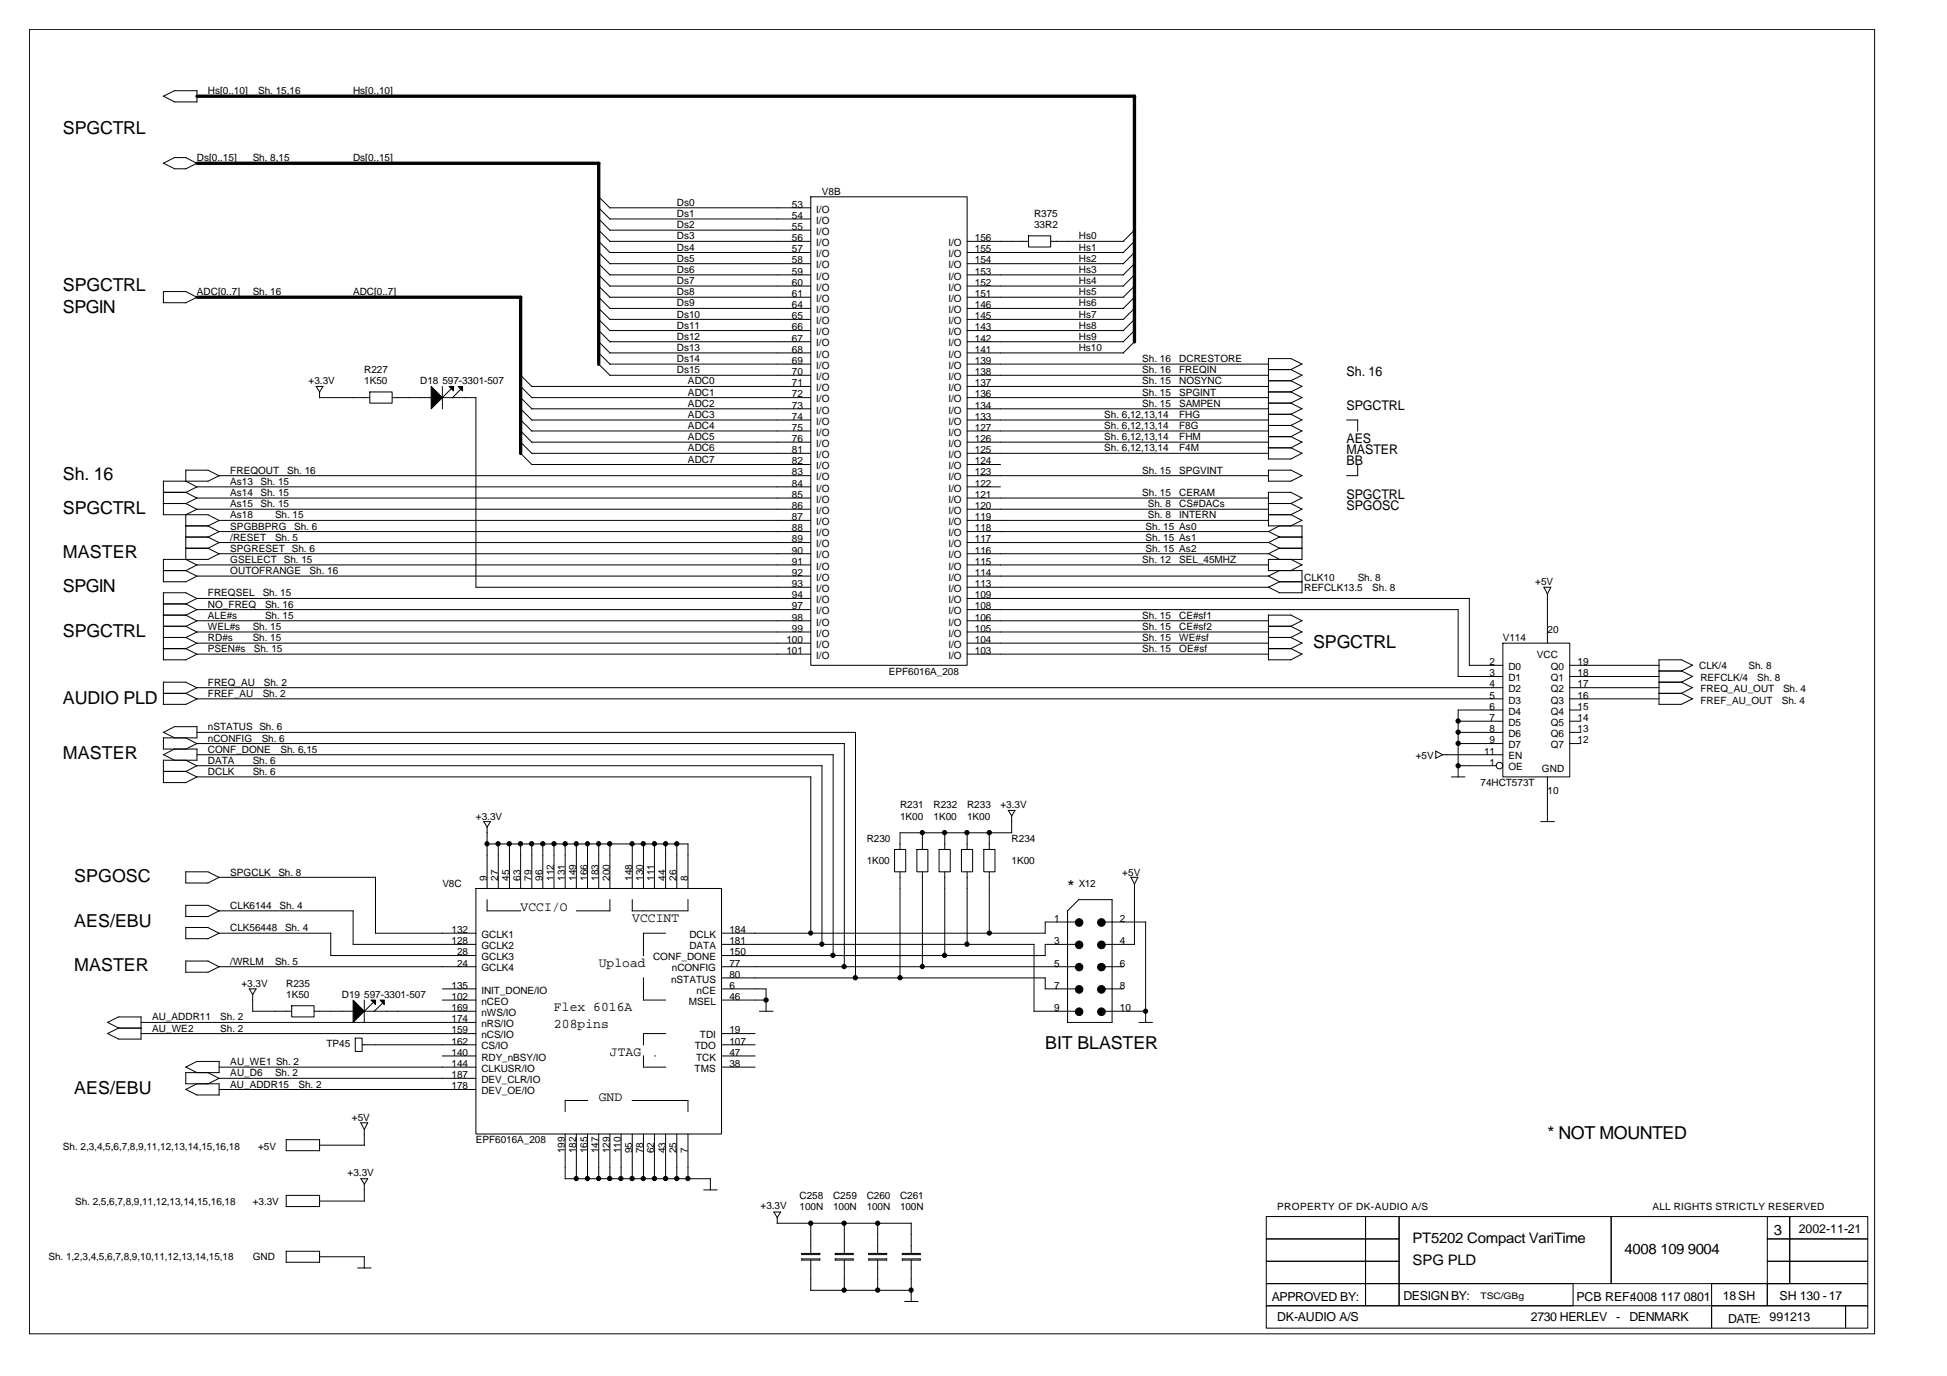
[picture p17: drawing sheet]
<svg xmlns="http://www.w3.org/2000/svg" width="420mm" height="297mm" viewBox="0 0 420 297" stroke-linecap="round" stroke-linejoin="round" font-family="sans-serif">
<defs><g id="words">
<g font-size="3.9">
<text x="13.6" y="29">SPGCTRL</text>
<text x="13.6" y="62.8">SPGCTRL</text>
<text x="13.6" y="67.6">SPGIN</text>
<text x="13.6" y="103.7">Sh. 16</text>
<text x="13.6" y="110.9">SPGCTRL</text>
<text x="13.6" y="120.6">MASTER</text>
<text x="13.6" y="127.8">SPGIN</text>
<text x="13.6" y="137.4">SPGCTRL</text>
<text x="283.4" y="139.9">SPGCTRL</text>
<text x="13.6" y="151.9">AUDIO PLD</text>
<text x="13.6" y="163.9">MASTER</text>
<text x="16" y="190.4">SPGOSC</text>
<text x="230.4" y="192.8">*</text>
<text x="16" y="200.1">AES/EBU</text>
<text x="16" y="209.7">MASTER</text>
<text x="225.6" y="226.6">BIT BLASTER</text>
<text x="16" y="236.2">AES/EBU</text>
<text x="333.9" y="245.8">* NOT MOUNTED</text>
</g>
<g font-size="3.1">
<text x="304.8" y="268.3">PT5202 Compact VariTime</text>
<text x="382.8" y="266.7">3</text>
<text x="304.8" y="273.2">SPG PLD</text>
<text x="350.6" y="270.7">4008 109 9004</text>
</g>
<g font-size="2.9">
<text x="290.6" y="81.2">Sh. 16</text>
<text x="290.6" y="88.5">SPGCTRL</text>
<text x="290.6" y="95.7">AES</text>
<text x="290.6" y="100.5">BB</text>
<text x="290.6" y="98.1">MASTER</text>
<text x="290.6" y="107.7">SPGCTRL</text>
<text x="290.6" y="110.1">SPGOSC</text>
<text x="112.4" y="196.6">VCCI/O</text>
<text x="136.4" y="199">VCCINT</text>
<text x="129.2" y="208.7">Upload</text>
<text x="119.5" y="218.3">Flex 6016A</text>
<text x="119.5" y="221.8">208pins</text>
<text x="131.6" y="228">JTAG</text>
<text x="129.2" y="237.6">GND</text>
</g>
<g font-size="2.7">
<text x="388.2" y="266.3">2002-11-21</text>
<text x="274.4" y="281">APPROVED BY:</text>
<text x="302.9" y="280.7">DESIGN BY:</text>
<text x="340.2" y="281">PCB REF:4008 117 0801</text>
<text x="371.8" y="280.7">18SH</text>
<text x="384" y="280.7">SH 130 -17</text>
<text x="275.6" y="285.3">DK-AUDIO A/S</text>
<text x="330.4" y="285.3">2730 HERLEV</text>
<text x="348.8" y="285.3">-</text>
<text x="351.6" y="285.3">DENMARK</text>
<text x="373" y="285.5">DATE: 991213</text>
</g>
<g font-size="2.2">
<text x="44.9" y="20.4">Hs[0..10]</text>
<text x="55.7" y="20.4">Sh. 15,16</text>
<text x="76.2" y="20.4">Hs[0..10]</text>
<text x="42.5" y="34.8">Ds[0..15]</text>
<text x="54.5" y="34.8">Sh. 8,15</text>
<text x="76.2" y="34.8">Ds[0..15]</text>
<text x="146" y="44.5">Ds0</text>
<text x="146" y="46.8">Ds1</text>
<text x="170.9" y="44.8">53</text>
<text x="170.9" y="47.2">54</text>
<text x="176.1" y="45.9">I/O</text>
<text x="177.4" y="42.1">V8B</text>
<text x="223.1" y="46.8">R375</text>
<text x="146" y="49.3">Ds2</text>
<text x="146" y="51.7">Ds3</text>
<text x="170.9" y="49.6">55</text>
<text x="170.9" y="52.1">56</text>
<text x="176.1" y="48.3">I/O</text>
<text x="176.1" y="50.7">I/O</text>
<text x="176.1" y="53.1">I/O</text>
<text x="204.7" y="53.1">I/O</text>
<text x="210.4" y="52.1">156</text>
<text x="223.1" y="49.3">33R2</text>
<text x="232.8" y="51.7">Hs0</text>
<text x="146" y="58.9">Ds6</text>
<text x="146" y="56.5">Ds5</text>
<text x="146" y="54.1">Ds4</text>
<text x="170.9" y="54.5">57</text>
<text x="170.9" y="56.9">58</text>
<text x="170.9" y="59.3">59</text>
<text x="176.1" y="55.5">I/O</text>
<text x="176.1" y="57.9">I/O</text>
<text x="204.7" y="57.9">I/O</text>
<text x="204.7" y="55.5">I/O</text>
<text x="210.4" y="59.3">153</text>
<text x="210.4" y="56.9">154</text>
<text x="210.4" y="54.5">155</text>
<text x="232.8" y="58.9">Hs3</text>
<text x="232.8" y="54.1">Hs1</text>
<text x="232.8" y="56.5">Hs2</text>
<text x="42.5" y="63.7">ADC[0..7]</text>
<text x="54.5" y="63.7">Sh. 16</text>
<text x="76.2" y="63.7">ADC[0..7]</text>
<text x="146" y="61.3">Ds7</text>
<text x="146" y="63.7">Ds8</text>
<text x="170.9" y="61.7">60</text>
<text x="170.9" y="64.1">61</text>
<text x="176.1" y="60.4">I/O</text>
<text x="176.1" y="62.8">I/O</text>
<text x="176.1" y="65.2">I/O</text>
<text x="204.7" y="65.2">I/O</text>
<text x="204.7" y="62.8">I/O</text>
<text x="204.7" y="60.4">I/O</text>
<text x="210.4" y="64.1">151</text>
<text x="210.4" y="61.7">152</text>
<text x="232.8" y="63.7">Hs5</text>
<text x="232.8" y="61.3">Hs4</text>
<text x="146" y="68.6">Ds10</text>
<text x="146" y="70.9">Ds11</text>
<text x="146" y="66.2">Ds9</text>
<text x="170.9" y="66.5">64</text>
<text x="170.9" y="68.9">65</text>
<text x="170.9" y="71.3">66</text>
<text x="176.1" y="67.6">I/O</text>
<text x="176.1" y="70">I/O</text>
<text x="204.7" y="70">I/O</text>
<text x="204.7" y="67.6">I/O</text>
<text x="210.4" y="71.3">143</text>
<text x="210.4" y="68.9">145</text>
<text x="210.4" y="66.5">146</text>
<text x="232.8" y="68.6">Hs7</text>
<text x="232.8" y="66.2">Hs6</text>
<text x="232.8" y="70.9">Hs8</text>
<text x="146" y="73.3">Ds12</text>
<text x="146" y="75.8">Ds13</text>
<text x="170.9" y="73.7">67</text>
<text x="170.9" y="76.1">68</text>
<text x="176.1" y="72.4">I/O</text>
<text x="176.1" y="74.8">I/O</text>
<text x="176.1" y="77.2">I/O</text>
<text x="204.7" y="77.2">I/O</text>
<text x="204.7" y="74.8">I/O</text>
<text x="204.7" y="72.4">I/O</text>
<text x="210.4" y="76.1">141</text>
<text x="210.4" y="73.7">142</text>
<text x="232.8" y="73.3">Hs9</text>
<text x="232.8" y="75.8">Hs10</text>
<text x="66.6" y="83">+3.3V</text>
<text x="78.6" y="80.6">R227</text>
<text x="78.6" y="83">1K50</text>
<text x="90.7" y="83">D18</text>
<text x="95.5" y="83">597-3301-507</text>
<text x="146" y="78.2">Ds14</text>
<text x="146" y="80.6">Ds15</text>
<text x="148.5" y="83">ADC0</text>
<text x="170.9" y="78.6">69</text>
<text x="170.9" y="81">70</text>
<text x="170.9" y="83.4">71</text>
<text x="176.1" y="79.6">I/O</text>
<text x="176.1" y="82">I/O</text>
<text x="204.7" y="82">I/O</text>
<text x="204.7" y="79.6">I/O</text>
<text x="210.4" y="83.4">137</text>
<text x="210.4" y="81">138</text>
<text x="210.4" y="78.6">139</text>
<text x="246.5" y="78.2">Sh. 16</text>
<text x="246.5" y="80.6">Sh. 16</text>
<text x="246.5" y="83">Sh. 15</text>
<text x="254.5" y="78.2">DCRESTORE</text>
<text x="254.5" y="80.6">FREQIN</text>
<text x="254.5" y="83">NOSYNC</text>
<text x="148.5" y="87.8">ADC2</text>
<text x="148.5" y="85.4">ADC1</text>
<text x="170.9" y="85.8">72</text>
<text x="170.9" y="88.2">73</text>
<text x="176.1" y="84.4">I/O</text>
<text x="176.1" y="86.9">I/O</text>
<text x="176.1" y="89.3">I/O</text>
<text x="204.7" y="89.3">I/O</text>
<text x="204.7" y="86.9">I/O</text>
<text x="204.7" y="84.4">I/O</text>
<text x="210.4" y="88.2">134</text>
<text x="210.4" y="85.8">136</text>
<text x="246.5" y="87.8">Sh. 15</text>
<text x="246.5" y="85.4">Sh. 15</text>
<text x="254.5" y="87.8">SAMPEN</text>
<text x="254.5" y="85.4">SPGINT</text>
<text x="148.5" y="90.2">ADC3</text>
<text x="148.5" y="92.7">ADC4</text>
<text x="148.5" y="95">ADC5</text>
<text x="170.9" y="90.6">74</text>
<text x="170.9" y="93">75</text>
<text x="170.9" y="95.4">76</text>
<text x="176.1" y="91.7">I/O</text>
<text x="176.1" y="94.1">I/O</text>
<text x="204.7" y="94.1">I/O</text>
<text x="204.7" y="91.7">I/O</text>
<text x="210.4" y="95.4">126</text>
<text x="210.4" y="93">127</text>
<text x="210.4" y="90.6">133</text>
<text x="238.3" y="92.7">Sh. 6,12,13,14</text>
<text x="238.3" y="95">Sh. 6,12,13,14</text>
<text x="238.3" y="90.2">Sh. 6,12,13,14</text>
<text x="254.5" y="92.7">F8G</text>
<text x="254.5" y="95">FHM</text>
<text x="254.5" y="90.2">FHG</text>
<text x="148.5" y="97.4">ADC6</text>
<text x="148.5" y="99.9">ADC7</text>
<text x="170.9" y="97.8">81</text>
<text x="170.9" y="100.2">82</text>
<text x="176.1" y="96.5">I/O</text>
<text x="176.1" y="98.9">I/O</text>
<text x="176.1" y="101.3">I/O</text>
<text x="204.7" y="101.3">I/O</text>
<text x="204.7" y="98.9">I/O</text>
<text x="204.7" y="96.5">I/O</text>
<text x="210.4" y="100.2">124</text>
<text x="210.4" y="97.8">125</text>
<text x="238.3" y="97.4">Sh. 6,12,13,14</text>
<text x="254.5" y="97.4">F4M</text>
<text x="49.7" y="104.7">As13</text>
<text x="49.7" y="102.3">FREQOUT</text>
<text x="49.7" y="107.1">As14</text>
<text x="56.2" y="104.7">Sh. 15</text>
<text x="56.2" y="107.1">Sh. 15</text>
<text x="62" y="102.3">Sh. 16</text>
<text x="170.9" y="102.6">83</text>
<text x="170.9" y="105.1">84</text>
<text x="170.9" y="107.5">85</text>
<text x="176.1" y="103.7">I/O</text>
<text x="176.1" y="106.1">I/O</text>
<text x="204.7" y="106.1">I/O</text>
<text x="204.7" y="103.7">I/O</text>
<text x="210.4" y="107.5">121</text>
<text x="210.4" y="105.1">122</text>
<text x="210.4" y="102.6">123</text>
<text x="246.5" y="107.1">Sh. 15</text>
<text x="246.5" y="102.3">Sh. 15</text>
<text x="254.5" y="107.1">CERAM</text>
<text x="254.5" y="102.3">SPGVINT</text>
<text x="49.7" y="109.5">As15</text>
<text x="49.7" y="111.9">As18</text>
<text x="56.2" y="109.5">Sh. 15</text>
<text x="59.4" y="111.9">Sh. 15</text>
<text x="170.9" y="109.9">86</text>
<text x="170.9" y="112.3">87</text>
<text x="176.1" y="108.5">I/O</text>
<text x="176.1" y="110.9">I/O</text>
<text x="176.1" y="113.4">I/O</text>
<text x="204.7" y="113.4">I/O</text>
<text x="204.7" y="110.9">I/O</text>
<text x="204.7" y="108.5">I/O</text>
<text x="210.4" y="112.3">119</text>
<text x="210.4" y="109.9">120</text>
<text x="247.7" y="109.5">Sh. 8</text>
<text x="247.7" y="111.9">Sh. 8</text>
<text x="254.5" y="109.5">CS#DACs</text>
<text x="254.5" y="111.9">INTERN</text>
<text x="49.7" y="114.3">SPGBBPRG</text>
<text x="49.7" y="116.7">/RESET</text>
<text x="49.7" y="119.1">SPGRESET Sh. 6</text>
<text x="59.4" y="116.7">Sh. 5</text>
<text x="63.5" y="114.3">Sh. 6</text>
<text x="170.9" y="114.7">88</text>
<text x="170.9" y="117.1">89</text>
<text x="170.9" y="119.5">90</text>
<text x="176.1" y="115.8">I/O</text>
<text x="176.1" y="118.1">I/O</text>
<text x="204.7" y="118.1">I/O</text>
<text x="204.7" y="115.8">I/O</text>
<text x="210.4" y="119.5">116</text>
<text x="210.4" y="117.1">117</text>
<text x="210.4" y="114.7">118</text>
<text x="247.2" y="114.3">Sh. 15 As0</text>
<text x="247.2" y="116.7">Sh. 15 As1</text>
<text x="247.2" y="119.1">Sh. 15 As2</text>
<text x="49.7" y="121.5">GSELECT Sh. 15</text>
<text x="49.7" y="123.9">OUTOFRANGE</text>
<text x="66.8" y="123.9">Sh. 16</text>
<text x="170.9" y="121.9">91</text>
<text x="170.9" y="124.3">92</text>
<text x="176.1" y="120.6">I/O</text>
<text x="176.1" y="123">I/O</text>
<text x="176.1" y="125.4">I/O</text>
<text x="204.7" y="125.4">I/O</text>
<text x="204.7" y="123">I/O</text>
<text x="204.7" y="120.6">I/O</text>
<text x="210.4" y="124.3">114</text>
<text x="210.4" y="121.9">115</text>
<text x="246.5" y="121.5">Sh. 12</text>
<text x="254.5" y="121.5">SEL_45MHZ</text>
<text x="281.4" y="125.4">CLK10</text>
<text x="293" y="125.4">Sh. 8</text>
<text x="44.9" y="128.8">FREQSEL</text>
<text x="44.9" y="131.2">NO_FREQ</text>
<text x="56.7" y="128.8">Sh. 15</text>
<text x="57.2" y="131.2">Sh. 16</text>
<text x="170.9" y="126.7">93</text>
<text x="170.9" y="129.1">94</text>
<text x="170.9" y="131.6">97</text>
<text x="176.1" y="127.8">I/O</text>
<text x="176.1" y="130.2">I/O</text>
<text x="204.7" y="130.2">I/O</text>
<text x="204.7" y="127.8">I/O</text>
<text x="210.4" y="131.6">108</text>
<text x="210.4" y="129.1">109</text>
<text x="210.4" y="126.7">113</text>
<text x="281.4" y="127.6">REFCLK13.5</text>
<text x="296.1" y="127.6">Sh. 8</text>
<text x="331.3" y="126.4">+5V</text>
<text x="44.9" y="136">WEL#s</text>
<text x="44.9" y="133.6">ALE#s</text>
<text x="54.5" y="136">Sh. 15</text>
<text x="57.2" y="133.6">Sh. 15</text>
<text x="170.9" y="134">98</text>
<text x="170.9" y="136.4">99</text>
<text x="176.1" y="132.6">I/O</text>
<text x="176.1" y="135">I/O</text>
<text x="176.1" y="137.4">I/O</text>
<text x="204.7" y="137.4">I/O</text>
<text x="204.7" y="135">I/O</text>
<text x="204.7" y="132.6">I/O</text>
<text x="210.4" y="136.4">105</text>
<text x="210.4" y="134">106</text>
<text x="246.5" y="133.6">Sh. 15</text>
<text x="246.5" y="136">Sh. 15</text>
<text x="254.5" y="133.6">CE#sf1</text>
<text x="254.5" y="136">CE#sf2</text>
<text x="334" y="136.7">20</text>
<text x="44.9" y="138.4">RD#s</text>
<text x="44.9" y="140.8">PSEN#s</text>
<text x="54.5" y="138.4">Sh. 15</text>
<text x="54.8" y="140.8">Sh. 15</text>
<text x="169.7" y="138.8">100</text>
<text x="169.7" y="141.2">101</text>
<text x="176.1" y="139.9">I/O</text>
<text x="176.1" y="142.2">I/O</text>
<text x="204.7" y="142.2">I/O</text>
<text x="204.7" y="139.9">I/O</text>
<text x="210.4" y="141.2">103</text>
<text x="210.4" y="138.8">104</text>
<text x="246.5" y="138.4">Sh. 15</text>
<text x="246.5" y="140.8">Sh. 15</text>
<text x="254.5" y="138.4">WE#sf</text>
<text x="254.5" y="140.8">OE#sf</text>
<text x="321.4" y="143.6">2</text>
<text x="324.3" y="138.4">V114</text>
<text x="331.6" y="142">VCC</text>
<text x="340.4" y="143.6">19</text>
<text x="44.9" y="148">FREQ_AU</text>
<text x="56.9" y="148">Sh. 2</text>
<text x="191.8" y="145.6">EPF6016A_208</text>
<text x="321.4" y="146">3</text>
<text x="321.4" y="148.4">4</text>
<text x="325.5" y="144.6">D0</text>
<text x="325.5" y="147.1">D1</text>
<text x="325.5" y="149.5">D2</text>
<text x="334.6" y="144.6">Q0</text>
<text x="334.6" y="147.1">Q1</text>
<text x="334.6" y="149.5">Q2</text>
<text x="340.4" y="146">18</text>
<text x="340.4" y="148.4">17</text>
<text x="366.7" y="144.4">CLK/4</text>
<text x="366.9" y="147.1">REFCLK/4</text>
<text x="366.9" y="149.5">FREQ_AU_OUT</text>
<text x="377.3" y="144.4">Sh. 8</text>
<text x="379.2" y="147.1">Sh. 8</text>
<text x="384.8" y="149.5">Sh. 4</text>
<text x="44.9" y="150.4">FREF_AU</text>
<text x="56.7" y="150.4">Sh. 2</text>
<text x="321.4" y="150.8">5</text>
<text x="321.4" y="153.2">6</text>
<text x="321.4" y="155.6">7</text>
<text x="325.5" y="151.9">D3</text>
<text x="325.5" y="154.3">D4</text>
<text x="334.6" y="151.9">Q3</text>
<text x="334.6" y="154.3">Q4</text>
<text x="340.4" y="150.8">16</text>
<text x="340.4" y="153.2">15</text>
<text x="340.4" y="155.6">14</text>
<text x="366.9" y="151.9">FREF_AU_OUT</text>
<text x="384.5" y="151.9">Sh. 4</text>
<text x="44.9" y="160.1">nCONFIG</text>
<text x="44.9" y="157.7">nSTATUS Sh. 6</text>
<text x="56.5" y="160.1">Sh. 6</text>
<text x="321.4" y="158.1">8</text>
<text x="321.4" y="160.5">9</text>
<text x="325.5" y="156.7">D5</text>
<text x="325.5" y="159.1">D6</text>
<text x="325.5" y="161.5">D7</text>
<text x="334.6" y="156.7">Q5</text>
<text x="334.6" y="159.1">Q6</text>
<text x="334.6" y="161.5">Q7</text>
<text x="340.4" y="158.1">13</text>
<text x="340.4" y="160.5">12</text>
<text x="44.9" y="162.5">CONF_DONE</text>
<text x="44.9" y="164.9">DATA</text>
<text x="44.9" y="167.3">DCLK</text>
<text x="54.5" y="164.9">Sh. 6</text>
<text x="54.5" y="167.3">Sh. 6</text>
<text x="60.5" y="162.5">Sh. 6,15</text>
<text x="305.5" y="163.9">+5V</text>
<text x="320.3" y="162.9">11</text>
<text x="321.4" y="165.3">1</text>
<text x="325.5" y="163.9">EN</text>
<text x="325.5" y="166.3">OE</text>
<text x="332.7" y="166.6">GND</text>
<text x="319.5" y="169.7">74HCT573T</text>
<text x="334" y="171.4">10</text>
<text x="102.7" y="176.9">+3.3V</text>
<text x="194.2" y="174.5">R231</text>
<text x="194.2" y="176.9">1K00</text>
<text x="201.5" y="174.5">R232</text>
<text x="201.5" y="176.9">1K00</text>
<text x="208.7" y="174.5">R233</text>
<text x="208.7" y="176.9">1K00</text>
<text x="215.9" y="174.5">+3.3V</text>
<text x="187" y="181.8">R230</text>
<text x="218.3" y="181.8">R234</text>
<text x="49.7" y="189">SPGCLK</text>
<text x="60.1" y="189">Sh. 8</text>
<text x="95.5" y="191.4">V8C</text>
<text x="105.1" y="190.1" transform="rotate(-90 105.1 190.1)">9</text>
<text x="107.5" y="190.1" transform="rotate(-90 107.5 190.1)">27</text>
<text x="109.9" y="190.1" transform="rotate(-90 109.9 190.1)">45</text>
<text x="112.3" y="190.1" transform="rotate(-90 112.3 190.1)">63</text>
<text x="114.7" y="190.1" transform="rotate(-90 114.7 190.1)">79</text>
<text x="117.1" y="190.1" transform="rotate(-90 117.1 190.1)">96</text>
<text x="119.5" y="190.1" transform="rotate(-90 119.5 190.1)">112</text>
<text x="121.9" y="190.1" transform="rotate(-90 121.9 190.1)">131</text>
<text x="124.3" y="190.1" transform="rotate(-90 124.3 190.1)">149</text>
<text x="126.7" y="190.1" transform="rotate(-90 126.7 190.1)">166</text>
<text x="129.2" y="190.1" transform="rotate(-90 129.2 190.1)">183</text>
<text x="131.6" y="190.1" transform="rotate(-90 131.6 190.1)">200</text>
<text x="136.4" y="190.1" transform="rotate(-90 136.4 190.1)">148</text>
<text x="138.8" y="190.1" transform="rotate(-90 138.8 190.1)">130</text>
<text x="141.2" y="190.1" transform="rotate(-90 141.2 190.1)">111</text>
<text x="143.6" y="190.1" transform="rotate(-90 143.6 190.1)">44</text>
<text x="146" y="190.1" transform="rotate(-90 146 190.1)">26</text>
<text x="148.4" y="190.1" transform="rotate(-90 148.4 190.1)">8</text>
<text x="187" y="186.6">1K00</text>
<text x="218.3" y="186.6">1K00</text>
<text x="232.8" y="191.4">X12</text>
<text x="242.2" y="189">+5V</text>
<text x="49.7" y="196.2">CLK6144</text>
<text x="60.3" y="196.2">Sh. 4</text>
<text x="49.7" y="201">CLK56448</text>
<text x="61.5" y="201">Sh. 4</text>
<text x="97.5" y="201.4">132</text>
<text x="97.5" y="203.8">128</text>
<text x="103.9" y="202.5">GCLK1</text>
<text x="148.8" y="202.5">DCLK</text>
<text x="157.4" y="201.4">184</text>
<text x="157.4" y="203.8">181</text>
<text x="227.5" y="199">1</text>
<text x="227.5" y="203.8">3</text>
<text x="241.7" y="199">2</text>
<text x="241.7" y="203.8">4</text>
<text x="49.7" y="208.3">/WRLM</text>
<text x="59.4" y="208.3">Sh. 5</text>
<text x="98.6" y="206.2">28</text>
<text x="98.6" y="208.6">24</text>
<text x="103.9" y="204.9">GCLK2</text>
<text x="103.9" y="207.3">GCLK3</text>
<text x="103.9" y="209.7">GCLK4</text>
<text x="140.9" y="207.3">CONF_DONE</text>
<text x="145" y="209.7">nCONFIG</text>
<text x="148.8" y="204.9">DATA</text>
<text x="157.4" y="206.2">150</text>
<text x="157.4" y="208.6">77</text>
<text x="227.5" y="208.6">5</text>
<text x="241.7" y="208.6">6</text>
<text x="52.1" y="213.1">+3.3V</text>
<text x="61.8" y="213.1">R235</text>
<text x="61.8" y="215.5">1K50</text>
<text x="73.8" y="215.5">D19</text>
<text x="78.6" y="215.5">597-3301-507</text>
<text x="97.5" y="215.8">102</text>
<text x="97.5" y="213.4">135</text>
<text x="103.9" y="214.5">INIT_DONE/IO</text>
<text x="144.8" y="212.1">nSTATUS</text>
<text x="150.3" y="214.5">nCE</text>
<text x="157.4" y="211.1">80</text>
<text x="157.4" y="213.4">6</text>
<text x="157.4" y="215.8">46</text>
<text x="227.5" y="213.4">7</text>
<text x="241.7" y="213.4">8</text>
<text x="32.9" y="220.3">AU_ADDR11</text>
<text x="47.5" y="220.3">Sh. 2</text>
<text x="97.5" y="220.7">174</text>
<text x="97.5" y="218.3">169</text>
<text x="103.9" y="216.9">nCEO</text>
<text x="103.9" y="221.7">nRS/IO</text>
<text x="103.9" y="219.3">nWS/IO</text>
<text x="148.6" y="216.9">MSEL</text>
<text x="227.5" y="218.3">9</text>
<text x="241.7" y="218.3">10</text>
<text x="32.9" y="222.7">AU_WE2</text>
<text x="47.5" y="222.7">Sh. 2</text>
<text x="70.4" y="226.1">TP45</text>
<text x="97.5" y="225.5">162</text>
<text x="97.5" y="223.1">159</text>
<text x="97.5" y="227.9">140</text>
<text x="103.9" y="226.6">CS/IO</text>
<text x="103.9" y="224.1">nCS/IO</text>
<text x="149.9" y="226.6">TDO</text>
<text x="151" y="224.1">TDI</text>
<text x="157.4" y="223.1">19</text>
<text x="157.4" y="225.5">107</text>
<text x="157.4" y="227.9">47</text>
<text x="49.7" y="232.4">AU_D6</text>
<text x="49.7" y="229.9">AU_WE1 Sh. 2</text>
<text x="59.4" y="232.4">Sh. 2</text>
<text x="97.5" y="232.7">187</text>
<text x="97.5" y="230.3">144</text>
<text x="103.9" y="233.8">DEV_CLR/IO</text>
<text x="103.9" y="231.4">CLKUSR/IO</text>
<text x="103.9" y="229">RDY_nBSY/IO</text>
<text x="149.9" y="231.4">TMS</text>
<text x="150.2" y="229">TCK</text>
<text x="157.4" y="230.3">38</text>
<text x="49.7" y="234.8">AU_ADDR15</text>
<text x="64.4" y="234.8">Sh. 2</text>
<text x="97.5" y="235.1">178</text>
<text x="103.9" y="236.2">DEV_OE/IO</text>
<text x="75.9" y="242">+5V</text>
<text x="13.6" y="248.2">Sh. 2,3,4,5,6,7,8,9,11,12,13,14,15,16,18</text>
<text x="55.7" y="248.2">+5V</text>
<text x="102.7" y="246.8">EPF6016A_208</text>
<text x="121.9" y="248.9" transform="rotate(-90 121.9 248.9)">199</text>
<text x="124.3" y="248.9" transform="rotate(-90 124.3 248.9)">182</text>
<text x="126.7" y="248.9" transform="rotate(-90 126.7 248.9)">165</text>
<text x="129.2" y="248.9" transform="rotate(-90 129.2 248.9)">147</text>
<text x="131.6" y="248.9" transform="rotate(-90 131.6 248.9)">129</text>
<text x="134" y="248.9" transform="rotate(-90 134 248.9)">110</text>
<text x="136.4" y="248.9" transform="rotate(-90 136.4 248.9)">95</text>
<text x="138.8" y="248.9" transform="rotate(-90 138.8 248.9)">78</text>
<text x="141.2" y="248.9" transform="rotate(-90 141.2 248.9)">62</text>
<text x="143.6" y="248.9" transform="rotate(-90 143.6 248.9)">43</text>
<text x="146" y="248.9" transform="rotate(-90 146 248.9)">25</text>
<text x="148.4" y="248.9" transform="rotate(-90 148.4 248.9)">7</text>
<text x="75" y="253.8">+3.3V</text>
<text x="16.2" y="260">Sh. 2,5,6,7,8,9,11,12,13,14,15,16,18</text>
<text x="54.5" y="260">+3.3V</text>
<text x="164.1" y="261">+3.3V</text>
<text x="172.6" y="258.9">C258</text>
<text x="172.6" y="261.3">100N</text>
<text x="179.8" y="258.9">C259</text>
<text x="179.8" y="261.3">100N</text>
<text x="187" y="258.9">C260</text>
<text x="187" y="261.3">100N</text>
<text x="194.2" y="258.9">C261</text>
<text x="194.2" y="261.3">100N</text>
<text x="275.6" y="261.3">PROPERTY OF DK-AUDIO A/S</text>
<text x="356.6" y="261.3">ALL RIGHTS STRICTLY RESERVED</text>
<text x="10.5" y="272.1">Sh. 1,2,3,4,5,6,7,8,9,10,11,12,13,14,15,18</text>
<text x="54.5" y="272.1">GND</text>
</g>
<text font-size="1.9" x="319.5" y="280.3">TSC/GBg</text>
</g></defs>
<g fill="none" stroke="#000" stroke-width=".22">
<path d="M6.3 6.3h398.2v281.6h-398.2zM37.7 19.6h4.8M37.7 19.5l-2.4 1.3M42.5 19.6v2.4M35.2 35.2l2.4 1.2h2.5M35.2 20.7l2.4 1.3h4.9M37.7 34h2.4M37.7 34l-2.4 1.2M40.1 34l2.4 1.3M42.5 35.2l-2.5 1.3M129.2 49.7l2.5 2.4M129.2 47.3l2.5 2.4"/>
<path d="M129.2 56.9l2.5 2.5M129.2 52.1l2.5 2.5M129.2 44.9l2.5 2.4M129.2 42.5l2.5 2.4M129.2 54.5l2.5 2.5M129.2 59.3l2.5 2.5M131.6 52.1h43.4M131.6 44.9h43.4M131.6 47.3h43.4M131.6 49.7h43.4M131.6 54.5h43.4M131.6 56.9h43.4"/>
<path d="M131.6 59.3h43.4M175 42.5h33.7v101.1h-33.7zM208.7 52.1h13.3M208.7 54.5h33.7M208.7 56.9h33.7M208.7 59.3h33.7M222 50.9h4.7v2.4h-4.7zM226.7 52.1h15.7M244.8 54.5l-2.4 2.5M244.8 56.9l-2.4 2.5M244.8 59.3l-2.4 2.5M244.8 49.7l-2.4 2.4"/>
<path d="M244.8 52.1l-2.4 2.5M35.2 65.3h4.9M35.3 62.9v2.4M35.3 62.9h4.8M40.1 62.9l2.4 1.3M42.5 64.2l-2.5 1.2M129.2 73.8l2.5 2.4M129.2 78.6l2.5 2.5M129.2 66.6l2.5 2.4M129.2 64.2l2.5 2.4M129.2 76.2l2.5 2.4M129.2 61.8l2.5 2.4"/>
<path d="M129.2 71.4l2.5 2.4M129.2 68.9l2.5 2.5M131.6 61.8h43.4M131.6 64.2h43.4M131.6 66.6h43.4M131.6 68.9h43.4M131.6 71.4h43.4M131.6 73.8h43.4M131.6 76.2h43.4M131.6 78.6h43.4M208.7 61.8h33.7M208.7 64.2h33.7"/>
<path d="M208.7 66.6h33.7M208.7 68.9h33.7M208.7 71.4h33.7M208.7 73.8h33.7M208.7 76.2h33.7M208.7 78.6h65.1M244.8 64.2l-2.4 2.4M244.8 71.4l-2.4 2.4M244.8 61.8l-2.4 2.4M244.8 73.8l-2.4 2.4M244.8 68.9l-2.4 2.5M244.8 66.6l-2.4 2.4"/>
<path d="M273.7 77.4h4.9M273.7 79.8h4.9M273.7 77.4v21.7h4.9M278.5 77.4l2.5 1.2M278.5 79.7l2.5 1.3M281 78.6l-2.4 1.2M68.2 83.4h1.5l-.7 1.2v1.3M68.2 83.4l.8 1.3M69 85.8h10.8M79.8 84.6h4.8v2.4h-4.8zM84.6 85.8h8.4M95.5 85.8h7.2"/>
<path d="M95.5 83.4v4.9M97.4 83.9l-2 2M99.6 83.9l-2 2M102.7 85.8v41h72.3M112.4 90.7l2.4 2.4M112.4 97.9l2.4 2.4M112.4 93l2.4 2.5M112.4 88.3l2.4 2.4M112.4 83.4l2.4 2.5M112.4 95.4l2.4 2.5M112.4 85.8l2.4 2.5M112.4 81l2.4 2.5"/>
<path d="M114.7 90.7h60.3M114.7 83.4h60.3M114.7 85.8h60.3M114.7 88.3h60.3M114.7 93h60.3M114.7 95.4h60.3M114.7 97.9h60.3M131.6 81h43.4M208.7 90.7h65.1M208.7 83.4h65M208.7 85.8h65.1M208.7 81h65.1"/>
<path d="M208.7 88.3h65.1M208.7 93h65.1M208.7 95.4h65.1M208.7 97.9h65.1M273.7 91.8h4.9M273.7 94.3h4.9M273.7 96.7h4.9M273.7 89.4h4.9M273.7 87h4.9M273.7 84.6h4.9M273.7 82.2h4.9M278.5 91.8l2.5 1.2"/>
<path d="M278.5 96.6l2.5 1.3M278.5 94.2l2.5 1.2M278.5 89.4l2.5 1.3M278.5 87l2.5 1.3M278.5 84.6l2.5 1.2M278.5 82.2l2.5 1.2M281 93l-2.4 1.3M281 97.8l-2.4 1.3M281 95.4l-2.4 1.3M281 90.6l-2.4 1.2M281 88.2l-2.4 1.2M281 85.8l-2.4 1.2"/>
<path d="M281 81l-2.4 1.2M281 83.4l-2.4 1.2M290.6 90.7h2.4M293 90.7v2.4M35.2 106.3h4.9M35.2 108.7h4.9M35.2 111.1h9.7M40 113.5h4.9M40 115.9h4.9M40 118.3h4.9M40.1 111.1v9.7l2.4 1.2M40.1 108.7l2.4 1.3"/>
<path d="M40.1 106.3l2.4 1.3M44.9 103.9h-9.6v7.2M44.9 101.5l2.4 1.2M44.9 113.5l2.4 1.3M44.9 115.9l2.4 1.3M44.9 118.3l2.4 1.3M44.9 111.1l2.4 1.3M44.9 101.5h-4.8v2.4l2.4 1.2M114.7 100.3h60.3M175 102.7h-127.7l-2.5 1.2M175 105.1h-132.5l-2.5 1.2M175 107.5h-132.5l-2.5 1.2"/>
<path d="M175 109.9h-132.5l-2.5 1.3M175 112.3h-127.7l-2.5 1.3M175 114.8h-127.7l-2.5 1.2M175 117.1h-127.7l-2.5 1.3M175 119.5h-127.7l-2.5 1.3M208.7 102.7h65M208.7 100.3h7.2M208.7 105.1h7.2M208.7 107.5h65.1M208.7 109.9h65.1M208.7 112.3h65.1M273.7 106.3h4.9"/>
<path d="M273.7 108.7h4.9M273.7 111.1h4.9M273.7 101.5h4.9M273.7 114.7l2.4 1.2M273.7 117.1l2.4 1.2M273.7 119.5l2.4 1.3M273.7 103.9h4.9M273.7 113.5h7.3M273.7 101.5v2.4M273.7 106.3v7.3M276.1 115.9h4.9M276.1 118.3h4.9"/>
<path d="M276.2 113.5l-2.5 1.3h-65M276.2 115.9l-2.5 1.2h-65M276.2 118.3l-2.5 1.2h-65M278.5 108.7l2.5 1.2M278.5 106.2l2.5 1.3M278.5 111.1l2.5 1.2M278.5 101.5l2.5 1.2M281 113.5v7.3M281 109.9l-2.4 1.2M281 107.5l-2.4 1.2M281 112.3l-2.4 1.2M281 102.6l-2.4 1.3"/>
<path d="M290.6 102.7h2.4M293 100.2v2.5M35.2 137.6h4.9M35.2 123.2h4.9M35.2 125.6h4.9M35.2 132.8h4.9M35.2 135.2h4.9M35.2 130.4h4.9M35.3 127.9v14.5M35.3 128h4.8M40.1 137.6l2.4 1.3M40.1 123.2l2.4 1.2"/>
<path d="M40.1 128l2.4 1.2M40.1 135.2l2.4 1.3M40.1 130.4l2.4 1.2M40.1 132.8l2.4 1.3M44.9 120.8l-9.6-.1v4.9M175 121.9h-132.5l-2.5 1.3M175 124.4h-132.5l-2.5 1.2M175 129.2h-132.5l-2.5 1.2M175 131.6h-132.5l-2.5 1.2M175 134h-132.5l-2.5 1.2M175 136.4h-132.5l-2.5 1.3M175 138.8h-132.5l-2.5 1.3"/>
<path d="M208.7 126.8h65.1M208.7 121.9h65M208.7 129.2h108.4M208.7 131.6h106v14.5M208.7 134h65.1M208.7 136.4h65.1M208.7 138.8h65.1M273.7 137.6h4.9M273.7 120.8h7.3M273.7 132.8h4.9M273.7 135.2h4.9M273.7 124.3l2.4 1.3"/>
<path d="M273.7 126.7l2.4 1.3M273.7 123.2h7.3M273.7 120.8v2.4M273.7 132.8v9.7M276.1 125.6h4.9M276.1 128h4.9M276.2 123.1l-2.5 1.3h-65M276.2 125.5l-2.5 1.3M278.5 132.7l2.5 1.3M278.5 137.6l2.5 1.2M278.5 140l2.5 1.2M278.5 135.2l2.5 1.2"/>
<path d="M278.5 120.7l2.5 1.2M281 123.2v4.8M281 134l-2.4 1.2M281 138.8l-2.4 1.2M281 136.4l-2.4 1.2M281 121.9l-2.4 1.3M317.1 129.2v14.5M324.3 138.8h14.5v28.9h-14.5zM333.2 126.8h1.4M333.2 126.7l.7 1.5M333.9 128.2v10.6M334.7 126.7l-.8 1.5"/>
<path d="M35.2 140h4.9M35.2 142.4h4.9M35.2 149.7h4.9M35.2 152h4.9M35.2 158.1l2.5 1.2M35.3 147.2v4.8M35.3 159.2v2.5M35.3 147.3h4.8M37.7 156.9h4.8M37.7 156.8l-2.4 1.3M40.1 147.3l2.4 1.2M40.1 149.7l2.4 1.2"/>
<path d="M40.1 159.3l2.4 1.3M40.1 140l2.4 1.3M42.5 158.1h142.2M42.5 156.9v2.4h-7.2M175 141.2h-132.5l-2.5 1.3M184.6 158.1v53M208.7 141.2h65.1M273.7 140h4.9M273.7 142.4h4.9M281 141.2l-2.4 1.2M314.6 153.3h9.7M314.6 155.7h9.7"/>
<path d="M314.6 158.1h9.7M314.7 146h9.6M314.7 153.3v14.5M317.1 143.6h7.2M324.3 148.4h-281.8l-2.5 1.3M324.3 150.9h-281.8l-2.5 1.2M338.8 143.6h19.3M338.8 146h19.3M338.8 148.4h19.2M338.8 150.9h19.3M338.8 153.3h2.4M338.8 155.7h2.4"/>
<path d="M338.8 158.1h2.4M358 142.4h4.8M358 142.4v9.7M362.8 144.8l2.5 1.2M362.8 142.4l2.5 1.2M362.8 149.6l2.5 1.3M362.8 147.2l2.5 1.2M365.3 143.6l-2.4 1.3h-4.9M365.3 146l-2.4 1.3h-4.9M365.3 148.4l-2.4 1.3h-4.9M365.3 150.8l-2.4 1.2h-4.9M35.2 161.7h7.3"/>
<path d="M35.2 162.9l2.5 1.2M35.2 166.5h4.9M35.2 168.9h4.9M35.3 164.1v4.8M35.3 164.1h7.2M37.7 161.7l-2.4 1.2M40.1 164.1l2.4 1.2M40.1 166.5l2.4 1.3M42.5 162.9h137.3v43.4M42.5 161.7v2.5M104.4 177.4h1.4M104.4 177.4l.8 1.2"/>
<path d="M105.9 177.3l-.8 1.2v13.3M175 167.7v33.8M175 167.7h-132.5l-2.5 1.3M177.4 165.3v38.6M177.4 165.3h-134.9l-2.5 1.3M182.2 160.5v48.2M182.2 160.5h-139.7l-2.5 1.2M199.1 179.8v3.6M203.9 179.8v3.6M208.7 179.8v3.6M213.5 179.8v3.6M217.6 174.9h1.4"/>
<path d="M217.6 174.9l.8 1.3M219.1 174.9l-.8 1.2v3.7h-24.1v3.6M309.8 162.1l1.5 .8M309.8 162.2v1.5M311.3 162.9h13M311.3 162.9l-1.5 .8M313.2 167.7h2.9M314.6 165.3h8.3M314.7 160.5h9.6M324.3 165.3a.7 .7 0 0 0-1-.7 .7 .7 0 0 0-.2 1.2 .7 .7 0 0 0 1.1-.3l.1-.2M332.5 177.4h2.9M333.9 167.7v9.7"/>
<path d="M338.8 160.5h2.4M40 197.9h4.9M40 190.6h4.9M40.1 195.4h4.8M40.1 195.4v2.5M44.9 195.4l2.4 1.3M44.9 188.2l2.4 1.2M44.9 188.2h-4.8v2.4M76.2 196.6v7.3h26.5M76.2 196.6h-28.9l-2.5 1.3M81 189.3v12.2h21.7M81.1 189.4h-33.8l-2.5 1.3"/>
<path d="M102.7 191.8h53v53h-53zM105.1 182.2h43.4M105.1 194.2v2.5l7.3-.1M107.5 182.1v9.7M109.9 182.1v9.7M112.4 182.1v9.7M114.8 182.1v9.7M117.1 182.1v9.7M119.5 182.1v9.7M122 182.1v9.7M124.4 182.1v9.7M126.8 182.1v9.7"/>
<path d="M129.2 182.1v9.7M131.6 194.2l.1 2.4h-7.3M131.6 182.1v9.7M136.4 182.1v9.7M136.4 194.2v2.5M138.9 182.1v9.7M141.2 182.1v9.7M143.6 182.1v9.7M146 182.1v9.7M148.5 194.2v2.4h-12.1M148.5 182.1v9.7M193 183.4h2.5v4.8h-2.5z"/>
<path d="M194.2 188.2v22.9M197.9 183.4h2.3v4.8h-2.3zM199.1 188.2v20.5M202.6 183.4h2.5v4.8h-2.5zM203.9 188.2v18.1M207.5 183.4h2.4v4.8h-2.4zM208.7 188.2v15.7M212.3 183.4h2.4v4.8h-2.4zM213.5 188.2v13.3M232.7 194.2h7.3M232.8 199h-7.2v2.5M232.8 194.2l-2.4 2.4v24.2"/>
<path d="M237.6 199h9.7l-.1 21.8M240 194.2v26.5h-9.7M244.8 190.9v13M245.5 189.4h-1.4l.7 1.5M245.6 189.3l-.8 1.6M25.6 219.5h4.9M25.7 219.5l-2.5 1.2M30.4 219.5v4.9M40 202.6h4.9M40 209.9h4.9M44.9 200.2l2.4 1.3M44.9 207.5l2.4 1.2"/>
<path d="M44.9 200.2h-4.8v2.4M44.9 207.5l-4.8-.1v2.5M54.5 214.7v3.6M54.5 218.3h8.4M55.2 213.5h-1.4l.8 1.2M55.3 213.4l-.8 1.3M62.9 217.1h4.9v2.4h-4.9zM67.8 218.3h8.4M71.4 201.4v4.9h31.3M71.4 201.5h-24.1l-2.5 1.2M78.6 218.3h24.1M78.6 215.9v4.9"/>
<path d="M80.6 216.4l-2 1.9M82.7 216.4l-2 1.9M95.5 213.5h7.2M95.5 215.9h7.2M102.7 208.7h-55.4l-2.5 1.2M138.8 201.5h4.8M138.8 215.9h4.8M138.9 201.5v4.8M138.9 211.1v4.8M155.7 213.5h9.7M155.7 201.5h69.9M155.7 215.9h9.7"/>
<path d="M155.7 208.7h77.1M155.7 211.1h69.9M155.7 203.9h67.4v14.4M163.9 218.3h2.9M165.3 213.5v4.8M223.1 218.3h9.7M225.6 211.1v2.4h7.2M232.8 203.9h-7.2v2.4h-69.9M237.4 208.7h5M237.6 213.5h4.8M237.6 218.3h9.7M237.6 203.9h7.3"/>
<path d="M23.2 220.7l2.4 1.2M23.2 223.1l2.4 1.2M25.6 221.9h4.9M25.6 224.3h4.8M25.7 221.9l-2.5 1.2M30.4 220.7h72.3M30.4 223.1h72.3M40 234h7.3M40 235.1l2.5 1.3M40 230.3l2.5 1.2M40.1 231.5v2.5M40.1 231.5h7.2"/>
<path d="M42.5 236.4h4.8M42.5 229.1h4.8M42.5 233.9l-2.4 1.3M42.5 229.1l-2.4 1.3M44.9 231.5l2.4 1.3M47.3 230.4h55.4M47.3 235.2h55.4M47.3 229.1v2.5M47.3 234v2.4M76.7 224.1h1.4v2.9h-1.4zM78.1 225.5h24.6M95.5 228h7.2"/>
<path d="M102.7 232.8h-55.4l-2.5 1.2M126.8 237.6l-4.8-.1v2.5M136.4 237.6l12.1-.1v2.5M138.9 227.9v2.5h4.8M141.2 228h.1M143.7 223.1h-4.8v2.5M155.7 223.1h7.2M155.7 230.4h7.2M155.7 225.5h7.2M155.7 228h7.2M245.8 220.7h2.9M61.7 248.4h7.3"/>
<path d="M61.8 258v2.5M61.8 258h7.2M69 246v2.4M69 258v2.5M69 247.2h9.7M69 259.3h9.7M69 246h-7.2v2.4M77.9 242.4h1.4M77.9 242.3l.7 1.5M77.9 254.5h1.4M77.9 254.5l.8 1.2M78.6 243.8v3.5"/>
<path d="M79.4 254.4l-.8 1.2v3.7M79.4 242.3l-.8 1.5M122 254.5h31.3M122 244.8v9.7M124.4 244.8v9.7M126.8 244.8v9.7M129.2 244.8v9.7M131.6 244.8v9.7M134 244.8v9.7M136.4 244.8v9.7M138.9 244.8v9.7M141.2 244.8v9.7"/>
<path d="M143.6 244.8v9.7M146 244.8v9.7M148.5 244.8v9.7M151.8 256.9h3M153.3 254.5v2.4M61.7 260.5h7.3M61.7 272.5h7.3M61.8 270.1v2.4M61.8 270.1h7.2M69 270.1v2.4M69 271.3h9.7M77.2 273.7h2.9"/>
<path d="M78.6 271.3v2.5M167 261.6h1.4M167 261.6l.8 1.3M167.7 264.1h29M168.5 261.6l-.8 1.3v1.2M173 270.6l3.9-.1v.3h-3.9M173 271.8l3.9-.1v.3h-3.9M173 270.5v.3M173 271.7v.3M174.9 278.5h21.7M175 264v6.6M175 272v6.6"/>
<path d="M180.2 270.6l3.9-.1v.3h-3.9M180.2 271.8l3.9-.1v.3h-3.9M180.3 270.5v.3M180.3 271.7v.3M182.2 264v6.6M182.2 272v6.6M187.5 270.5h3.8v.3h-3.8zM187.5 271.7h3.8v.3h-3.8zM189.4 264v6.6M189.4 272v6.6M194.7 270.6l3.9-.1v.3h-3.9M194.7 271.8l3.9-.1v.3h-3.9"/>
<path d="M194.7 270.5v.3M194.7 271.7v.3M196.6 264v6.6M196.6 272v9M273.3 262.6h21.4v4.8h-21.4zM273.3 267.4h21.4v4.9h-21.4zM273.3 272.3h21.4v4.8h-21.4zM273.3 277.1h21.4v4.8h-21.4zM294.7 262.6h7.2v4.8h-7.2zM294.7 267.4h7.2v4.9h-7.2zM294.7 272.3h7.2v4.8h-7.2zM294.7 277.1h7.2v4.8h-7.2z"/>
<path d="M301.9 262.6h45.8v14.5h-45.8zM301.9 277.1h37.6v4.8h-37.6zM347.7 262.6h38.5v14.5h-38.5zM369.4 277.1h12v4.8h-12zM381.4 262.6h4.8v4.8h-4.8zM381.4 267.4h4.8v4.9h-4.8zM381.4 272.3h4.8v4.8h-4.8zM381.4 277.1h21.7v4.8h-21.7zM386.2 262.6h16.9v4.8h-16.9zM386.2 267.4h16.9v4.9h-16.9zM386.2 272.3h16.9v4.8h-16.9zM195.2 281h2.9"/>
<path d="M273.3 281.9h96.1v4.8h-96.1zM369.4 281.9h28.9v4.8h-28.9zM398.3 281.9h4.8v4.8h-4.8z"/>
</g>
<g fill="#000" stroke="#000" stroke-width=".22">
<circle cx="314.7" cy="158.1" r=".47"/>
<circle cx="314.7" cy="155.6" r=".47"/>
<circle cx="199" cy="179.7" r=".46"/>
<circle cx="203.8" cy="179.7" r=".47"/>
<circle cx="208.7" cy="179.7" r=".47"/>
<circle cx="213.5" cy="179.7" r=".47"/>
<circle cx="314.7" cy="160.5" r=".47"/>
<circle cx="314.7" cy="165.3" r=".47"/>
<circle cx="105.1" cy="182.1" r=".46"/>
<circle cx="107.5" cy="182.1" r=".47"/>
<circle cx="109.9" cy="182.1" r=".47"/>
<circle cx="112.3" cy="182.1" r=".47"/>
<circle cx="114.7" cy="182.1" r=".47"/>
<circle cx="117.1" cy="182.1" r=".47"/>
<circle cx="119.5" cy="182.1" r=".47"/>
<circle cx="122" cy="182.1" r=".47"/>
<circle cx="124.3" cy="182.1" r=".46"/>
<circle cx="126.8" cy="182.1" r=".46"/>
<circle cx="129.2" cy="182.1" r=".46"/>
<circle cx="131.6" cy="182.1" r=".47"/>
<circle cx="136.4" cy="182.1" r=".47"/>
<circle cx="138.8" cy="182.1" r=".47"/>
<circle cx="141.2" cy="182.1" r=".47"/>
<circle cx="143.6" cy="182.1" r=".47"/>
<circle cx="146" cy="182.1" r=".47"/>
<circle cx="232.9" cy="199.1" r=".82"/>
<circle cx="237.7" cy="199.1" r=".83"/>
<circle cx="165.3" cy="215.9" r=".47"/>
<circle cx="174.9" cy="201.4" r=".44"/>
<circle cx="177.3" cy="203.8" r=".46"/>
<circle cx="179.7" cy="206.2" r=".47"/>
<circle cx="182.2" cy="208.6" r=".47"/>
<circle cx="184.6" cy="211.1" r=".47"/>
<circle cx="194.2" cy="211.1" r=".47"/>
<circle cx="199" cy="208.6" r=".46"/>
<circle cx="203.8" cy="206.2" r=".47"/>
<circle cx="208.7" cy="203.8" r=".47"/>
<circle cx="213.5" cy="201.4" r=".46"/>
<circle cx="232.9" cy="218.4" r=".82"/>
<circle cx="232.9" cy="213.6" r=".82"/>
<circle cx="232.9" cy="204" r=".82"/>
<circle cx="232.9" cy="208.8" r=".8"/>
<circle cx="237.7" cy="218.4" r=".83"/>
<circle cx="237.7" cy="213.6" r=".83"/>
<circle cx="237.7" cy="204" r=".83"/>
<circle cx="237.7" cy="208.8" r=".82"/>
<circle cx="247.2" cy="218.3" r=".46"/>
<circle cx="124.3" cy="254.4" r=".46"/>
<circle cx="126.8" cy="254.4" r=".46"/>
<circle cx="129.2" cy="254.4" r=".46"/>
<circle cx="131.6" cy="254.4" r=".47"/>
<circle cx="134" cy="254.4" r=".47"/>
<circle cx="136.4" cy="254.4" r=".47"/>
<circle cx="138.8" cy="254.4" r=".47"/>
<circle cx="141.2" cy="254.4" r=".47"/>
<circle cx="143.6" cy="254.4" r=".47"/>
<circle cx="146" cy="254.4" r=".47"/>
<circle cx="148.4" cy="254.4" r=".46"/>
<circle cx="174.9" cy="264.1" r=".46"/>
<circle cx="182.2" cy="264.1" r=".47"/>
<circle cx="182.2" cy="278.5" r=".47"/>
<circle cx="189.4" cy="264.1" r=".47"/>
<circle cx="189.4" cy="278.5" r=".47"/>
<circle cx="196.6" cy="278.5" r=".46"/>
</g>
<g fill="#000" stroke="#000" stroke-width=".22">
<path d="M93 83.4l2.5 2.4-2.5 2.5z" fill-rule="evenodd"/>
<path d="M96.9 83.4h1v1z" fill-rule="evenodd"/>
<path d="M98.8 83.4h1v1z" fill-rule="evenodd"/>
<path d="M76.2 215.9l2.4 2.4-2.4 2.4z" fill-rule="evenodd"/>
<path d="M80.1 215.9h.9v1z" fill-rule="evenodd"/>
<path d="M82 215.9h.9v1z" fill-rule="evenodd"/>
</g>
<path d="M42.5 20.8h202.4M42.5 35.2h86.7M129.2 35.2v43.4M244.8 20.8v53M42.5 64.2h69.9v33.7" fill="none" stroke="#000" stroke-width=".72"/>
<use href="#words"/>
</svg>
